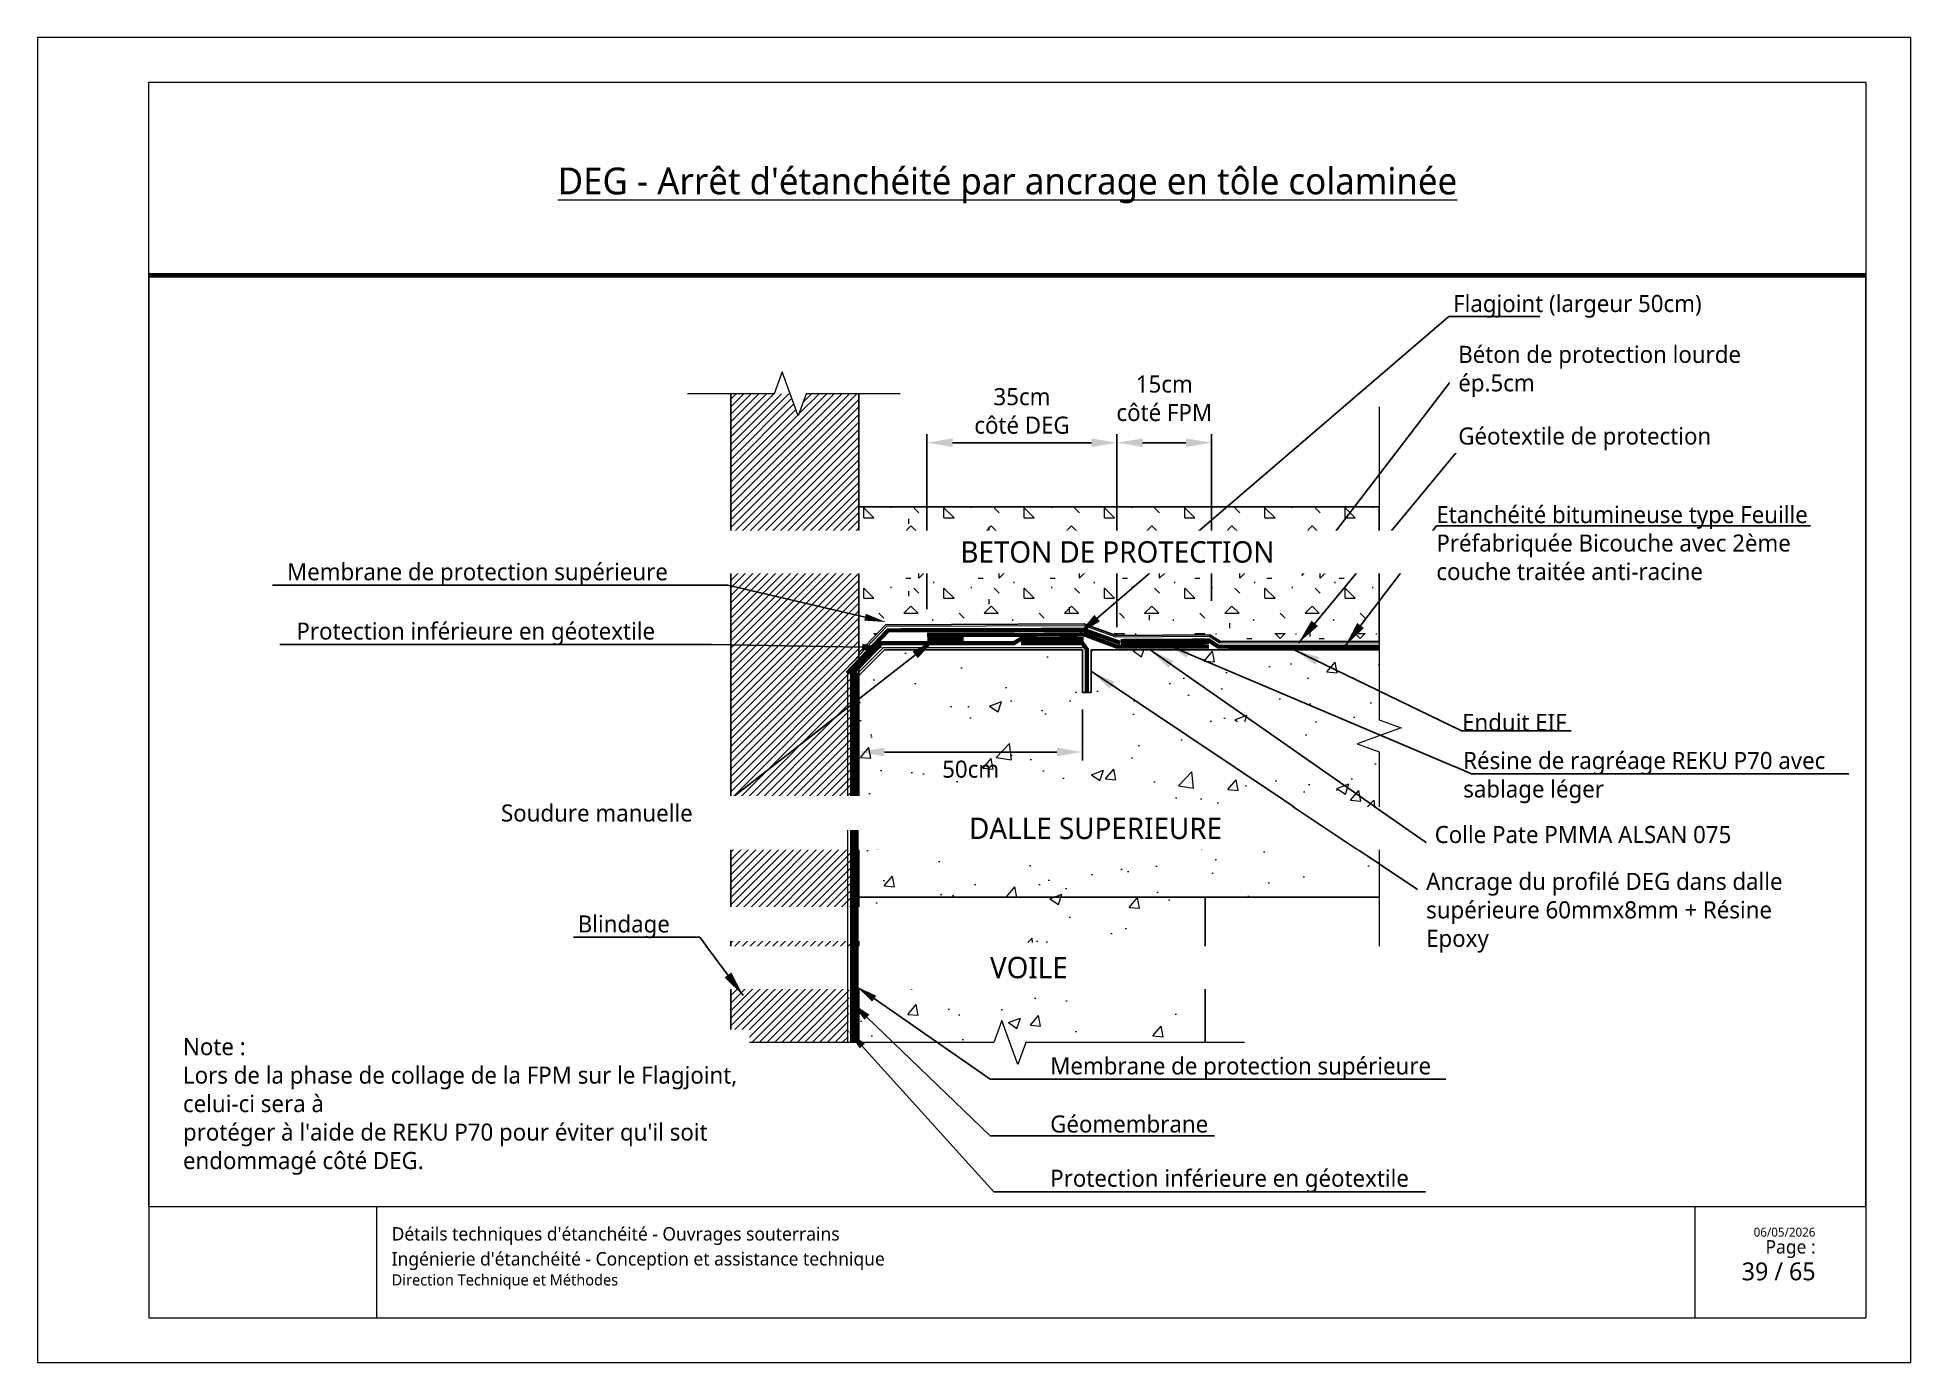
# Paper-space layout '63 - DEG-FPM - Raccordement entre DEG et FPM avec Flagjoint' of a CAD drawing. Header units: millimetres. Extents: x 16 to 436, y -106 to 191.
# The model-space entities are those that its viewports show. They can reach past a viewport. Long polylines and large blocks are cut down to what shows.
import ezdxf
from ezdxf import colors
from ezdxf.entities.mleader import LeaderData, LeaderLine
from ezdxf.math import Vec2, Vec3

# ---------------------------------------------------------------- set-up
doc = ezdxf.new("R2010")
doc.units = ezdxf.units.MM
doc.linetypes.add('CONTINU', pattern=[0])
doc.linetypes.add('TIRETPT', pattern=[1, 0.5, -0.25, 0, -0.25])
for name, color, linetype, lineweight in [('Dessin_AXE', 8, 'Continuous', 5), ('Dessin_HACHURES', 253, 'Continuous', 9), ('G-ANNO-TTLB', 7, 'Continuous', 5), ('G-ANNO-TTLB-THIN', 7, 'Continuous', 5), ('SYSTEME_DEG_ Geomembrane SYNTHETIQUE', 1, 'Continuous', 9), ('SYSTEME_DEG_Protection superieure', 5, 'Continuous', 9), ('SYSTEME_FPM_Enduit EIF', 6, 'Continuous', 9), ("SYSTEME_FPM_Feuille Bitume + enduit d'imperméabilisation", 4, 'Continuous', 9), ('SYSTEME_FPM_GEOTEXTILE de protection', 3, 'ISOLATION', 5)]:
    doc.layers.add(name, color=color, linetype=linetype, lineweight=lineweight)
for name, color, linetype in [('Dessin_CONTOURS BETON', 7, 'Continuous'), ('Dessin_COTATIONS', 7, 'Continuous'), ('Dessin_TEXTES', 7, 'CONTINU'), ('GEN-_-CARTOUCHE', 7, 'Continuous'), ('Matériel_Profilé Flagjoint', 50, 'Continuous'), ('Matériel_Profilé PM200', 40, 'Continuous'), ('Matériel_Soudure manuelle', 11, 'Continuous'), ('Produit_ Colle PMMA ALSAN 075', 240, 'Continuous'), ('Produit_Résine REKU P70', 190, 'Continuous')]:
    doc.layers.add(name, color=color, linetype=linetype)
doc.layers.add('GEN-_-FMULT', color=210, linetype='Continuous', plot=False)
doc.styles.add('Segoe UI_2', font='segoeui.ttf', dxfattribs={"height": 0.0025})
doc.styles.add('Segoe UI_3', font='segoeui.ttf', dxfattribs={"height": 0.0035})
doc.styles.add('Segoe UI_4', font='segoeui.ttf', dxfattribs={"height": 0.004})
doc.styles.add('Segoe UI_B_1', font='segoeuib.ttf', dxfattribs={"height": 0.005})
doc.styles.add('Segoe UI_B_2', font='segoeuib.ttf', dxfattribs={"height": 0.0045})
doc.styles.add('txt-moyen', font='segoeui.ttf')
doc.linetypes.add('ISOLATION', pattern='A,0.0001,-0.1,[134,ltypeshp.shx,S=0.1,R=0,X=-0.1,Y=0],-0.2,[134,ltypeshp.shx,S=0.1,R=180,X=0.1,Y=0],-0.1', length=0.4001)
doc.dimstyles.new('1000F2', dxfattribs={"dimscale": 10, "dimtxt": 0.25, "dimasz": 0.3, "dimexe": 0.2, "dimexo": 0, "dimgap": 0.1, "dimtad": 1, "dimzin": 0, "dimdsep": 46, "dimtxsty": 'txt-moyen', "dimcen": 0.1, "dimclrd": 256, "dimclre": 256, "dimclrt": 256, "dimazin": 0, "dimtfac": 1, "dimtmove": 2, "dimatfit": 3, "dimfxl": 1, "dimtolj": 1, "dimtzin": 0, "dimlwd": -1, "dimlwe": -1, "dimarcsym": 0})

psp = doc.layouts.new('63 - DEG-FPM - Raccordement entre DEG et FPM avec Flagjoint')

msp = doc.modelspace()

# ---------------------------------------------------------------- texts
at = {"layer": 'Dessin_TEXTES', "insert": (27445.6329, 1933.781), "char_height": 2, "width": 45.903169, "attachment_point": 4, "style": 'txt-moyen', "bg_fill": 2}
msp.add_mtext('\\pxsm1;Flagjoint (largeur 50cm)', dxfattribs=at)

# ---------------------------------------------------------------- blocks, each defined once
blk = doc.blocks.new('cart.L6P1')
at = {"layer": 'G-ANNO-TTLB'}
for p, q in [((-37.23, 312.77), (-37.23, 15.77)), ((382.77, 312.77), (-37.23, 312.77)), ((382.77, 312.77), (382.77, 15.77)), ((334.38, 50.77), (334.38, 25.77)), ((372.77, 50.77), (372.77, 25.77)), ((-37.23, 15.77), (382.77, 15.77))]:
    blk.add_line(p, q, dxfattribs=at)
at = {"layer": 'G-ANNO-TTLB-THIN'}
for p, q in [((-12.23, 302.77), (372.77, 302.77)), ((-12.23, 50.77), (-12.23, 302.77)), ((372.77, 302.77), (372.77, 50.77)), ((-12.23, 50.77), (-12.23, 25.77)), ((-12.23, 50.77), (372.77, 50.77)), ((38.77, 50.77), (38.77, 25.77)), ((-12.23, 25.77), (372.77, 25.77))]:
    blk.add_line(p, q, dxfattribs=at)
at = {"layer": 'GEN-_-FMULT', "lineweight": 70}
blk.add_line((-12.23, 259.46), (372.77, 259.46), dxfattribs=at)
at = {"layer": 'G-ANNO-TTLB', "attachment_point": 1}
for s, insert, char_height, width, style in [("\\pxqc;\\LDEG - Arrêt d'étanchéité par ancrage en tôle colaminée", (-12.23, 283.61), 6, 385, 'Segoe UI_B_2'), ("Détails techniques d'étanchéité - Ouvrages souterrains", (42.19, 46.11), 3, 202.4845, 'Segoe UI_B_2'), ('\\pxqr;{\\H0.75x;Page : \\P}  39 / 65', (310.88, 43.2), 4, 50.6047, 'Segoe UI_B_1'), ('06/05/2026', (347.59, 45.99), 2, 17.4768, 'Segoe UI_2'), ("Ingénierie d'étanchéité - Conception et assistance technique", (42.19, 40.51), 3, 249.7878, 'Segoe UI_3'), ('Direction Technique et Méthodes', (42.19, 35.54), 2.5, 82.8945, 'Segoe UI_4')]:
    blk.add_mtext(s, dxfattribs=dict(at, insert=insert, char_height=char_height, width=width, style=style))
blk = doc.blocks.new('*D150')
at = {"layer": 'Defpoints', "color": 0, "transparency": 16777216}
for p in [(27376.03, 1893.57), (27402.24, 1888.57), (27376.03, 1881.61)]:
    blk.add_point(p, dxfattribs=at)
at = {"layer": 'Dessin_COTATIONS', "transparency": 16777216}
for p, q in [((27376.03, 1891.57), (27376.03, 1880.61)), ((27402.24, 1886.57), (27402.24, 1880.61)), ((27399.24, 1881.61), (27379.03, 1881.61))]:
    blk.add_line(p, q, dxfattribs=at)
for points in [[(27379.03, 1882.11), (27379.03, 1881.11), (27376.03, 1881.61)], [(27399.24, 1881.11), (27399.24, 1882.11), (27402.24, 1881.61)]]:
    blk.add_solid(points, dxfattribs=at)
at = {"layer": 'Dessin_COTATIONS', "transparency": 16777216, "insert": (27389.13, 1879.59), "char_height": 2, "attachment_point": 5, "style": 'txt-moyen'}
blk.add_mtext('\\A1;50cm', dxfattribs=at)
blk = doc.blocks.new('*D151')
at = {"layer": 'Defpoints', "color": 0, "transparency": 16777216}
for p in [(27384.01, 1917.82), (27384.01, 1896.33), (27406.27, 1894.22)]:
    blk.add_point(p, dxfattribs=at)
at = {"layer": 'Dessin_COTATIONS', "transparency": 16777216}
for p, q in [((27384.01, 1898.33), (27384.01, 1918.82)), ((27403.27, 1917.82), (27387.01, 1917.82)), ((27406.27, 1896.22), (27406.27, 1918.82))]:
    blk.add_line(p, q, dxfattribs=at)
for points in [[(27387.01, 1918.32), (27387.01, 1917.32), (27384.01, 1917.82)], [(27403.27, 1917.32), (27403.27, 1918.32), (27406.27, 1917.82)]]:
    blk.add_solid(points, dxfattribs=at)
at = {"layer": 'Dessin_COTATIONS', "transparency": 16777216, "insert": (27395.14, 1921.53), "char_height": 2, "attachment_point": 5, "style": 'txt-moyen'}
blk.add_mtext('\\A1;35cm\\Pcôté DEG', dxfattribs=at)
blk = doc.blocks.new('*D152')
at = {"layer": 'Defpoints', "color": 0, "transparency": 16777216}
for p in [(27417.35, 1917.82), (27417.35, 1897.29), (27406.27, 1894.22)]:
    blk.add_point(p, dxfattribs=at)
at = {"layer": 'Dessin_COTATIONS', "transparency": 16777216}
for p, q in [((27406.27, 1896.22), (27406.27, 1918.82)), ((27409.27, 1917.82), (27414.35, 1917.82)), ((27417.35, 1899.29), (27417.35, 1918.82))]:
    blk.add_line(p, q, dxfattribs=at)
for points in [[(27409.27, 1918.32), (27409.27, 1917.32), (27406.27, 1917.82)], [(27414.35, 1917.32), (27414.35, 1918.32), (27417.35, 1917.82)]]:
    blk.add_solid(points, dxfattribs=at)
at = {"layer": 'Dessin_COTATIONS', "transparency": 16777216, "insert": (27411.81, 1923.01), "char_height": 2, "attachment_point": 5, "style": 'txt-moyen'}
blk.add_mtext('\\A1;15cm \\Pcôté FPM', dxfattribs=at)

# ---------------------------------------------------------------- dimensions: what is measured, and where the dimension line sits
at = {"layer": 'Dessin_COTATIONS'}
for base, p1, p2, text, override, picture, middle in [((27384.0058, 1917.8231), (27406.2721, 1894.2216), (27384.0058, 1896.3253), '35cm\\Pcôté DEG', {"dimtxt": 0.2, "dimexe": 0.1, "dimexo": 0.2, "dimtad": 2, "dimtxsty": 'txt-moyen', "dimtfill": 0, "dimtfillclr": 0}, '*D151', (27395.139, 1921.5278)), ((27417.349, 1917.8231), (27406.2721, 1894.2216), (27417.349, 1897.2884), '15cm \\Pcôté FPM', {"dimtxt": 0.2, "dimexe": 0.1, "dimexo": 0.2, "dimtad": 2, "dimtxsty": 'txt-moyen', "dimtfill": 0, "dimtfillclr": 0}, '*D152', (27411.8106, 1923.0148)), ((27376.0257, 1881.6112), (27402.2374, 1888.5702), (27376.0257, 1893.5702), '50cm', {"dimtxt": 0.2, "dimexe": 0.1, "dimexo": 0.2, "dimtad": 2}, '*D150', (27389.1316, 1879.5902))]:
    dim = msp.add_linear_dim(base=base, p1=p1, p2=p2, text=text, dimstyle='1000F2', override=override, dxfattribs=at)
    dim.commit()
    dim.dimension.update_dxf_attribs({"geometry": picture, "text_midpoint": middle})

# ---------------------------------------------------------------- hatches: boundary and pattern name
at = {"layer": 'Dessin_HACHURES', "linetype": 'CONTINU', "lineweight": 0}
h = msp.add_hatch(dxfattribs=at)
h.set_pattern_fill('ANSI31', color=256, scale=5)
h.set_pattern_definition([(45, (28875.51015, 1557.37907), (-0.44194174, 0.44194174), [])])
h.paths.add_polyline_path([(27376.0257, 1923.5572), (27369.8841, 1923.5572), (27368.9466, 1920.9814), (27368.0091, 1923.5572), (27361.03, 1923.5572), (27361.03, 1864.6097), (27361.03, 1847.6006), (27374.765, 1847.6006), (27376.0257, 1897.6496)])
at = {"layer": 'Dessin_HACHURES', "linetype": 'ByBlock'}
h = msp.add_hatch(dxfattribs=at)
h.set_pattern_fill('CONCRETE1', color=256, scale=0.462523)
h.set_pattern_definition([(0, (48852.122, -3899.255), (9.3984772, 9.3984772), [1.1748097, -8.2236676]), (90, (48852.122, -3899.255), (-9.3984772, 9.3984772), [1.1748097, -8.2236676]), (135, (48853.2963, -3899.2554), (-9.3984772, 8e-16), [1.6614318, -11.6300225]), (0, (48853.296, -3893.969), (9.3984772, 9.3984772), [1.1748097, -8.2236676]), (45, (48853.884, -3894.556), (0, 9.3984772), [0.8307154, -12.460738]), (135, (48853.884, -3894.556), (-9.3984772, 8e-16), [0.8307154, -12.460738]), (0, (48856.821, -3891.619), (9.3984772, 9.3984772), [1.6614318, -7.7370455]), (45, (48856.821, -3891.619), (0, 9.3984772), [1.1748097, -12.1166447]), (135, (48858.482, -3891.619), (-9.3984772, 8e-16), [1.1748097, -12.1166447]), (90, (48858.583, -3896.906), (-9.3984772, 9.3984772), [1.1748097, -8.2236676]), (45, (48858.583, -3896.906), (0, 9.3984772), [0.8307154, -12.460738]), (135, (48859.1704, -3896.3184), (-9.3984772, 8e-16), [0.8307154, -12.460738]), (0, (48853.296, -3896.906), (9.3984772, 9.3984772), [0.587405, -7.8712247]), (0, (48860.345, -3894.556), (9.3984772, 9.3984772), [0.587405, -7.8712247]), (90, (48857.408, -3893.381), (-9.3984772, 9.3984772), [0.587405, -7.8712247]), (135, (48858.583, -3898.668), (-9.3984772, 8e-16), [0.8307154, -12.460738]), (135, (48854.471, -3892.2065), (-9.3984772, 8e-16), [0.8307154, -12.460738]), (45, (48856.527, -3896.1715), (0, 9.3984772), [0.8307154, -12.460738]), (90, (48855.352, -3898.081), (-9.3984772, 9.3984772), [0.1468512, -9.251626]), (90, (48855.793, -3894.116), (-9.3984772, 9.3984772), [0.1468512, -9.251626]), (90, (48860.198, -3892.5), (-9.3984772, 9.3984772), [0.1468512, -9.251626]), (90, (48860.345, -3897.493), (-9.3984772, 9.3984772), [0.1468512, -9.251626])])
h.paths.add_polyline_path([(27436.989, 1894.5933), (27436.989, 1910.3233), (27376.0257, 1910.3233), (27376.0257, 1893.2106), (27379.1625, 1896.5044), (27402.3776, 1896.6313), (27406.1701, 1895.2475), (27417.1313, 1895.3394), (27418.3824, 1894.5333)])
at = {"layer": 'Dessin_HACHURES', "linetype": 'CONTINU', "lineweight": 0}
h = msp.add_hatch(dxfattribs=at)
h.set_pattern_fill('AR-CONC', color=256, scale=2)
h.set_pattern_definition([(50, (28875.51, 1557.379), (14.3452, -1.25504), [1.5, -16.5]), (355, (28875.51, 1557.379), (-2.77503, 15.04384), [1.2, -13.2]), (100.4514, (28876.706, 1557.274), (11.57018, 13.7888), [1.2748, -14.02284]), (46.1842, (28875.51, 1561.379), (21.34483, -3.31039), [2.25, -24.75]), (96.6356, (28877.289, 1561.103), (18.69324, 19.48237), [1.9122, -21.03428]), (351.1842, (28875.51, 1561.38), (18.69324, 19.48237), [1.8, -19.8]), (21, (28877.51, 1560.379), (11.93814, -8.05238), [1.5, -16.5]), (326, (28877.51, 1560.379), (4.8663, 14.503), [1.2, -13.2]), (71.4514, (28878.505, 1559.708), (16.80445, 6.45062), [1.2748, -14.02284]), (37.5, (28875.51, 1557.379), (0.243197, 6.657877), [0, -13.04, 0, -13.4, 0, -13.25]), (7.5, (28875.51, 1557.379), (5.26139, 7.888234), [0, -7.64, 0, -12.74, 0, -5.05]), (327.5, (28871.05, 1557.379), (10.676449, -0.451097), [0, -5, 0, -15.6, 0, -20.7]), (317.5, (28869.05, 1557.379), (11.663723, 2.0021), [0, -6.5, 0, -10.36, 0, -14.7])])
h.paths.add_polyline_path([(27436.989, 1893.5702), (27403.2374, 1893.5702), (27403.2374, 1888.5702), (27402.2374, 1888.5702), (27402.2374, 1893.5702), (27379.0257, 1893.5702), (27376.0257, 1890.5702), (27376.0257, 1864.6097), (27436.989, 1864.6097), (27436.989, 1881.6119), (27434.4133, 1882.5494), (27436.989, 1883.4869)])
h.paths.add_polyline_path([(27376.0257, 1864.6097), (27376.0257, 1847.6006), (27391.8373, 1847.6006), (27392.7748, 1850.1763), (27393.7123, 1847.6006), (27416.5936, 1847.6006), (27416.5936, 1864.6097)])
h.paths.add_polyline_path([(27381.7587, 1881.0559), (27389.5909, 1881.0559), (27389.5909, 1885.1774), (27381.7587, 1885.1774)], flags=16)
h.paths.add_polyline_path([(27400.9587, 1881.0721), (27408.7909, 1881.0721), (27408.7909, 1885.1935), (27400.9587, 1885.1935)], flags=16)
h.paths.add_polyline_path([(27417.4583, 1881.0721), (27425.2905, 1881.0721), (27425.2905, 1885.1935), (27417.4583, 1885.1935)], flags=16)
h.paths.add_polyline_path([(27385.7229, 1870.4326), (27421.7154, 1870.4326), (27421.7154, 1875.5844), (27385.7229, 1875.5844)], flags=16)
h.paths.add_polyline_path([(27390.2702, 1854.137), (27401.8084, 1854.137), (27401.8084, 1859.2888), (27390.2702, 1859.2888)], flags=16)

# ---------------------------------------------------------------- linework, layer by layer
at = {"layer": 'Dessin_AXE', "flags": 128}
for points in [[(27380.8606, 1923.5572), (27369.8841, 1923.5572), (27368.9466, 1920.9814), (27367.0716, 1926.1329), (27366.1341, 1923.5572), (27355.9749, 1923.5572)], [(27436.989, 1922.0354), (27436.989, 1885.3619), (27439.5648, 1884.4244), (27434.4133, 1882.5494), (27436.989, 1881.6119), (27436.989, 1857.3403)], [(27421.1979, 1847.6006), (27395.5873, 1847.6006), (27394.6498, 1845.0248), (27392.7748, 1850.1763), (27391.8373, 1847.6006), (27355.6597, 1847.6006)]]:
    msp.add_lwpolyline(points, dxfattribs=at)
at = {"layer": 'Dessin_CONTOURS BETON', "linetype": 'CONTINU'}
for p, q in [((27376.0257, 1893.5702), (27376.0257, 1847.6006)), ((27416.5936, 1864.6097), (27416.5936, 1847.6006))]:
    msp.add_line(p, q, dxfattribs=at)
at = {"layer": 'Dessin_CONTOURS BETON'}
for p, q in [((27376.0257, 1890.5702), (27379.0257, 1893.5702)), ((27402.2374, 1893.5702), (27402.2374, 1888.5702)), ((27403.2374, 1888.5702), (27403.2374, 1893.5702)), ((27402.2374, 1888.5702), (27403.2374, 1888.5702))]:
    msp.add_line(p, q, dxfattribs=at)
for points in [[(27361.03, 1847.6006), (27361.03, 1864.6097), (27361.03, 1923.5572)], [(27376.0257, 1923.5572), (27376.0257, 1893.5702)], [(27436.989, 1894.5933), (27436.989, 1910.3233), (27376.0257, 1910.3233), (27376.0257, 1893.2106), (27379.1625, 1896.5044), (27402.3776, 1896.6313), (27406.1701, 1895.2475), (27417.1313, 1895.3394), (27418.3824, 1894.5333), (27436.989, 1894.5933)], [(27379.0257, 1893.5702), (27402.2374, 1893.5702)], [(27403.2374, 1893.5702), (27436.989, 1893.5702)], [(27436.989, 1864.6097), (27376.0257, 1864.6097)]]:
    msp.add_lwpolyline(points, dxfattribs=at)
at = {"layer": 'Matériel_Profilé Flagjoint', "linetype": 'CONTINU', "ltscale": 5, "const_width": 0.5, "flags": 128}
msp.add_lwpolyline([(27417.049, 1893.9419), (27406.2721, 1893.9416), (27402.3775, 1895.3884), (27394.5391, 1895.3231), (27394.5391, 1895.3231), (27384.0058, 1895.3363)], dxfattribs=at)
at = {"layer": 'Matériel_Profilé PM200', "linetype": 'CONTINU', "ltscale": 5, "const_width": 0.5, "flags": 128}
msp.add_lwpolyline([(27395.0457, 1894.3396), (27402.2041, 1894.355), (27402.7299, 1893.6382), (27402.7374, 1888.5702), (27402.7374, 1888.5702)], dxfattribs=at)
at = {"layer": 'Matériel_Soudure manuelle', "linetype": 'CONTINU', "ltscale": 5, "const_width": 0.5, "flags": 128}
msp.add_lwpolyline([(27388.322, 1894.8453), (27384.042, 1894.8453), (27384.042, 1894.8453)], dxfattribs=at)
at = {"layer": 'Produit_ Colle PMMA ALSAN 075', "ltscale": 0.1, "const_width": 0.2}
msp.add_lwpolyline([(27417.049, 1893.5702), (27403.2374, 1893.5702)], dxfattribs=at)
at = {"layer": 'Produit_Résine REKU P70', "ltscale": 0.1, "const_width": 0.2}
msp.add_lwpolyline([(27406.693, 1894.2812), (27417.053, 1894.2959)], dxfattribs=at)
at = {"layer": 'SYSTEME_DEG_Protection superieure', "linetype": 'CONTINU', "ltscale": 5, "const_width": 0.5, "flags": 128}
msp.add_lwpolyline([(27374.6756, 1890.8296), (27379.4684, 1895.8538), (27402.3775, 1895.9084), (27406.6368, 1894.3871)], dxfattribs=at)
at = {"layer": 'SYSTEME_FPM_Enduit EIF', "ltscale": 0.1, "const_width": 0.2}
msp.add_lwpolyline([(27417.049, 1893.5702), (27436.989, 1893.5702)], dxfattribs=at)
at = {"layer": "SYSTEME_FPM_Feuille Bitume + enduit d'imperméabilisation", "const_width": 0.5}
msp.add_lwpolyline([(27436.989, 1893.9279), (27418.1516, 1893.9386), (27417.0579, 1894.6575), (27406.6836, 1894.6075)], dxfattribs=at)
at = {"layer": 'SYSTEME_FPM_GEOTEXTILE de protection', "ltscale": 0.5}
for points in [[(27436.989, 1894.3797), (27418.3124, 1894.3334), (27417.0713, 1895.1394), (27406.1455, 1895.0463), (27402.4476, 1896.3913), (27379.269, 1896.3076), (27374.529, 1891.3094)], [(27375.8566, 1890.7499), (27378.9382, 1893.8251), (27402.2374, 1893.8246)]]:
    msp.add_lwpolyline(points, dxfattribs=at)

msp.set_redraw_order([(e.dxf.handle, doc.entitydb.next_handle()) for e in msp.query("TEXT MTEXT ATTDEF DIMENSION ARC_DIMENSION")])  # texts and dimensions are drawn at this point

# ---------------------------------------------------------------- leaders
at = {"layer": 'Dessin_TEXTES'}
msp.add_leader([(27427.5093, 1894.3562), (27446.2412, 1916.9285), (27475.5587, 1916.9285)], dimstyle='1000F2', override={"dimgap": 0.1, "dimtad": 0}, dxfattribs=at)
ml = msp.add_multileader_mtext('Standard', dxfattribs=at)
ml.set_content('Membrane de protection supérieure', color=256, style='txt-moyen')
ml.set_leader_properties(linetype='ByLayer', lineweight=-1)
ml.build(insert=Vec2(0, 0))
ml.multileader.update_dxf_attribs({"text_left_attachment_type": 6, "text_right_attachment_type": 6, "dogleg_length": 7.5, "arrow_head_size": 2.5})
ctx = ml.context
ctx.base_point, ctx.char_height, ctx.arrow_head_size, ctx.plane_origin = Vec3(27307.7735, 1901.1576), 2, 2.5, Vec3(27279.5384, 1907.9399)
ctx.left_attachment, ctx.right_attachment, ctx.text_align_type = 6, 6, 2
notes = []
notes.append((ctx, [(0, (1, 1, 0), (27360.6845, 1901.1576), (-1, 0), 5.015, [(0, [(27379.1981, 1896.8252)], 0, [])])]))
ctx.mtext.insert, ctx.mtext.alignment, ctx.mtext.flow_direction = Vec3(27353.6695, 1903.7116), 3, 5
ml = msp.add_multileader_mtext('Standard', dxfattribs=at)
ml.set_content('Protection inférieure en géotextile', color=256, style='txt-moyen')
ml.set_leader_properties(linetype='ByLayer', lineweight=-1)
ml.build(insert=Vec2(0, 0))
ml.multileader.update_dxf_attribs({"text_left_attachment_type": 6, "text_right_attachment_type": 6, "dogleg_length": 7.5, "arrow_head_size": 2.5})
ctx = ml.context
ctx.base_point, ctx.char_height, ctx.arrow_head_size, ctx.plane_origin = Vec3(27308.921, 1894.1816), 2, 2.5, Vec3(27289.401, 1898.3752)
ctx.left_attachment, ctx.right_attachment, ctx.text_align_type = 6, 6, 2
notes.append((ctx, [(0, (1, 1, 0), (27358.7763, 1894.1816), (-1, 0), 4.6033, [(0, [(27378.9382, 1893.8251)], 0, [])])]))
ctx.mtext.insert, ctx.mtext.alignment, ctx.mtext.flow_direction = Vec3(27352.173, 1896.7676), 3, 5
ml = msp.add_multileader_mtext('Standard', dxfattribs=at)
ml.set_content('Géomembrane', color=256, style='txt-moyen')
ml.set_leader_properties(linetype='ByLayer', lineweight=-1)
ml.build(insert=Vec2(0, 0))
ml.multileader.update_dxf_attribs({"text_left_attachment_type": 6, "text_right_attachment_type": 6, "dogleg_length": 7.5, "arrow_head_size": 2.5})
ctx = ml.context
ctx.base_point, ctx.char_height, ctx.arrow_head_size, ctx.plane_origin = Vec3(27396.4511, 1836.6616), 2, 2.5, Vec3(27372.9193, 1843.4452)
ctx.left_attachment, ctx.right_attachment = 6, 6
notes.append((ctx, [(0, (1, 1, 0), (27391.436, 1836.6616), (1, 0), 5.015, [(0, [(27375.181, 1852.2848)], 0, [])])]))
ctx.mtext.insert, ctx.mtext.flow_direction = Vec3(27398.4511, 1839.0616), 5
ml = msp.add_multileader_mtext('Standard', dxfattribs=at)
ml.set_content('Protection inférieure en géotextile', color=256, style='txt-moyen')
ml.set_leader_properties(linetype='ByLayer', lineweight=-1)
ml.build(insert=Vec2(0, 0))
ml.multileader.update_dxf_attribs({"text_left_attachment_type": 6, "text_right_attachment_type": 6, "dogleg_length": 7.5, "arrow_head_size": 2.5})
ctx = ml.context
ctx.base_point, ctx.char_height, ctx.arrow_head_size, ctx.plane_origin = Vec3(27396.4511, 1830.1264), 2, 2.5, Vec3(27376.9311, 1834.32)
ctx.left_attachment, ctx.right_attachment = 6, 6
notes.append((ctx, [(0, (1, 1, 0), (27391.8478, 1830.1264), (1, 0), 4.6033, [(0, [(27374.7647, 1849.0344)], 0, [])])]))
ctx.mtext.insert, ctx.mtext.flow_direction = Vec3(27398.4511, 1832.7124), 5
for ctx, leaders in notes:
    for number, flags, end, landing, length, lines in leaders:
        leader = LeaderData()
        leader.index, (leader.has_last_leader_line, leader.has_dogleg_vector, leader.attachment_direction) = number, flags
        leader.last_leader_point, leader.dogleg_vector, leader.dogleg_length = Vec3(end), Vec3(landing), length
        for number, points, colour, breaks in lines:
            line = LeaderLine()
            line.index, line.vertices, line.color, line.breaks = number, Vec3.list(points), colors.encode_raw_color(colour), breaks
            leader.lines.append(line)
        ctx.leaders.append(leader)

# ---------------------------------------------------------------- next in the draw order: texts
at = {"layer": 'Dessin_TEXTES', "style": 'txt-moyen', "bg_fill": 2}
for s, insert, char_height, width, attachment_point in [('\\pxsm1;Géotextile de protection', (27446.2412, 1916.9285), 2, 45.903169, 7), ('\\pxsm1;DALLE SUPERIEURE', (27403.76, 1872.6523), 2.5, 116.399869, 5), ('\\pxsm1;Blindage', (27343.1178, 1861.1449), 2, 45.903169, 4), ("Note : \\PLors de la phase de collage de la FPM sur le Flagjoint, celui-ci sera à \\Pprotéger à l'aide de REKU P70 pour éviter qu'il soit endommagé côté DEG.", (27296.8832, 1840.1124), 2, 65.344153, 4)]:
    msp.add_mtext(s, dxfattribs=dict(at, insert=insert, char_height=char_height, width=width, attachment_point=attachment_point))

# ---------------------------------------------------------------- next in the draw order: texts
at = {"layer": 'Dessin_TEXTES', "insert": (27395.9532, 1856.3576), "char_height": 2.5, "width": 116.399869, "attachment_point": 5, "style": 'txt-moyen', "bg_fill": 2}
msp.add_mtext('\\pxsm1;VOILE', dxfattribs=at)

# ---------------------------------------------------------------- next in the draw order: leaders
at = {"layer": 'Dessin_TEXTES'}
for points in [[(27427.9031, 1902.2866), (27446.2412, 1926.1594), (27479.3591, 1926.1594)], [(27385.0058, 1894.8253), (27356.9749, 1872.9576), (27334.1303, 1872.9576)], [(27410.1432, 1893.5702), (27443.1537, 1870.5372), (27480.5716, 1870.5372)], [(27403.2374, 1891.0702), (27442.6431, 1864.7158), (27477.2609, 1864.7158)]]:
    msp.add_leader(points, dimstyle='1000F2', override={"dimgap": 0.1, "dimtad": 0}, dxfattribs=at)

# ---------------------------------------------------------------- next in the draw order: linework, layer by layer
at = {"layer": 'SYSTEME_DEG_ Geomembrane SYNTHETIQUE', "linetype": 'TIRETPT', "const_width": 0.5, "flags": 128}
msp.add_lwpolyline([(27375.2667, 1847.6006), (27375.2679, 1890.7677), (27378.7154, 1894.3582), (27394.2092, 1894.3491), (27394.9497, 1894.8101), (27402.3541, 1894.8623)], dxfattribs=at)
at = {"layer": 'SYSTEME_DEG_Protection superieure', "linetype": 'CONTINU', "ltscale": 5, "const_width": 0.5, "flags": 128}
msp.add_lwpolyline([(27375.7685, 1847.6106), (27375.7766, 1890.7299), (27375.7766, 1890.7299)], dxfattribs=at)
at = {"layer": 'SYSTEME_FPM_GEOTEXTILE de protection', "ltscale": 0.5}
msp.add_lwpolyline([(27374.765, 1847.6006), (27374.7556, 1890.8096), (27374.7556, 1890.8096)], dxfattribs=at)

# ---------------------------------------------------------------- next in the draw order: texts
at = {"layer": 'Dessin_TEXTES', "char_height": 2, "width": 45.903169, "attachment_point": 4, "style": 'txt-moyen', "bg_fill": 2}
for s, insert in [('\\pxsm1;Béton de protection lourde \\Pép.5cm', (27446.2412, 1926.1594)), ('\\pxsm1;Etanchéité bitumineuse type Feuille\\PPréfabriquée Bicouche avec 2ème\\Pcouche traitée anti-racine', (27443.6743, 1906.0589)), ('\\pxsm1;Enduit EIF', (27446.6914, 1885.0598)), ('\\pxsm1;Colle Pate PMMA ALSAN 075', (27443.4807, 1871.9368)), ('\\pxsm1;Ancrage du profilé DEG dans dalle supérieure 60mmx8mm + Résine Epoxy', (27442.4807, 1862.7928))]:
    msp.add_mtext(s, dxfattribs=dict(at, insert=insert))

# ---------------------------------------------------------------- next in the draw order: leaders
at = {"layer": 'Dessin_TEXTES'}
msp.add_leader([(27362.4978, 1853.0923), (27357.3998, 1859.9392), (27342.6212, 1859.9392)], dimstyle='1000F2', override={"dimgap": 0.1, "dimtad": 0}, dxfattribs=at)
ml = msp.add_multileader_mtext('Standard', dxfattribs=at)
ml.set_content('Membrane de protection supérieure', color=256, style='txt-moyen')
ml.set_leader_properties(linetype='ByLayer', lineweight=-1)
ml.build(insert=Vec2(0, 0))
ml.multileader.update_dxf_attribs({"text_left_attachment_type": 6, "text_right_attachment_type": 6, "dogleg_length": 7.5, "arrow_head_size": 2.5})
ctx = ml.context
ctx.base_point, ctx.char_height, ctx.arrow_head_size, ctx.plane_origin = Vec3(27396.4511, 1843.3126), 2, 2.5, Vec3(27368.216, 1850.0949)
ctx.left_attachment, ctx.right_attachment = 6, 6
notes = []
notes.append((ctx, [(0, (1, 1, 0), (27391.436, 1843.3126), (1, 0), 5.015, [(0, [(27375.7723, 1854.1594)], 0, [])])]))
ctx.mtext.insert, ctx.mtext.flow_direction = Vec3(27398.4511, 1845.8666), 5
for ctx, leaders in notes:
    for number, flags, end, landing, length, lines in leaders:
        leader = LeaderData()
        leader.index, (leader.has_last_leader_line, leader.has_dogleg_vector, leader.attachment_direction) = number, flags
        leader.last_leader_point, leader.dogleg_vector, leader.dogleg_length = Vec3(end), Vec3(landing), length
        for number, points, colour, breaks in lines:
            line = LeaderLine()
            line.index, line.vertices, line.color, line.breaks = number, Vec3.list(points), colors.encode_raw_color(colour), breaks
            leader.lines.append(line)
        ctx.leaders.append(leader)

# ---------------------------------------------------------------- next in the draw order: texts
at = {"layer": 'Dessin_TEXTES', "char_height": 2, "width": 45.903169, "attachment_point": 4, "style": 'txt-moyen', "bg_fill": 2}
for s, insert in [('\\pxsm1;Résine de ragréage REKU P70 avec sablage léger', (27446.8205, 1878.6142)), ('\\pxsm1;Soudure manuelle', (27334.1303, 1874.4576))]:
    msp.add_mtext(s, dxfattribs=dict(at, insert=insert))

# ---------------------------------------------------------------- next in the draw order: leaders
at = {"layer": 'Dessin_TEXTES'}
for points in [[(27401.6682, 1895.3298), (27445.1329, 1932.581), (27455.7882, 1932.581)], [(27432.9822, 1894.0296), (27443.6743, 1908.1044), (27487.4852, 1908.1044)], [(27427.019, 1893.5702), (27446.6242, 1884.1031), (27459.4609, 1884.1031)]]:
    msp.add_leader(points, dimstyle='1000F2', override={"dimgap": 0.1, "dimtad": 0}, dxfattribs=at)

# ---------------------------------------------------------------- next in the draw order: texts
at = {"layer": 'Dessin_TEXTES', "insert": (27406.3215, 1905.0112), "char_height": 2.5, "width": 116.399869, "attachment_point": 5, "style": 'txt-moyen', "bg_fill": 2}
msp.add_mtext('\\pxsm1;BETON DE PROTECTION', dxfattribs=at)

# ---------------------------------------------------------------- next in the draw order: leaders
at = {"layer": 'Dessin_TEXTES'}
msp.add_leader([(27411.873, 1894.2886), (27447.7721, 1879.0598), (27491.99, 1879.0598)], dimstyle='1000F2', override={"dimgap": 0.1, "dimtad": 0}, dxfattribs=at)

# ---------------------------------------------------------------- block references
at = {"layer": 'GEN-_-CARTOUCHE'}
psp.add_blockref('cart.L6P1', (53.23, -121.77), dxfattribs=at)

# ---------------------------------------------------------------- viewports
at = {"layer": 'Defpoints'}
psp.add_viewport(center=(233.5, 33.35), size=(385, 208.6901), view_center_point=(27393.4405, 1882.9187), view_height=109, dxfattribs=at)

doc.saveas('drawing.dxf')
